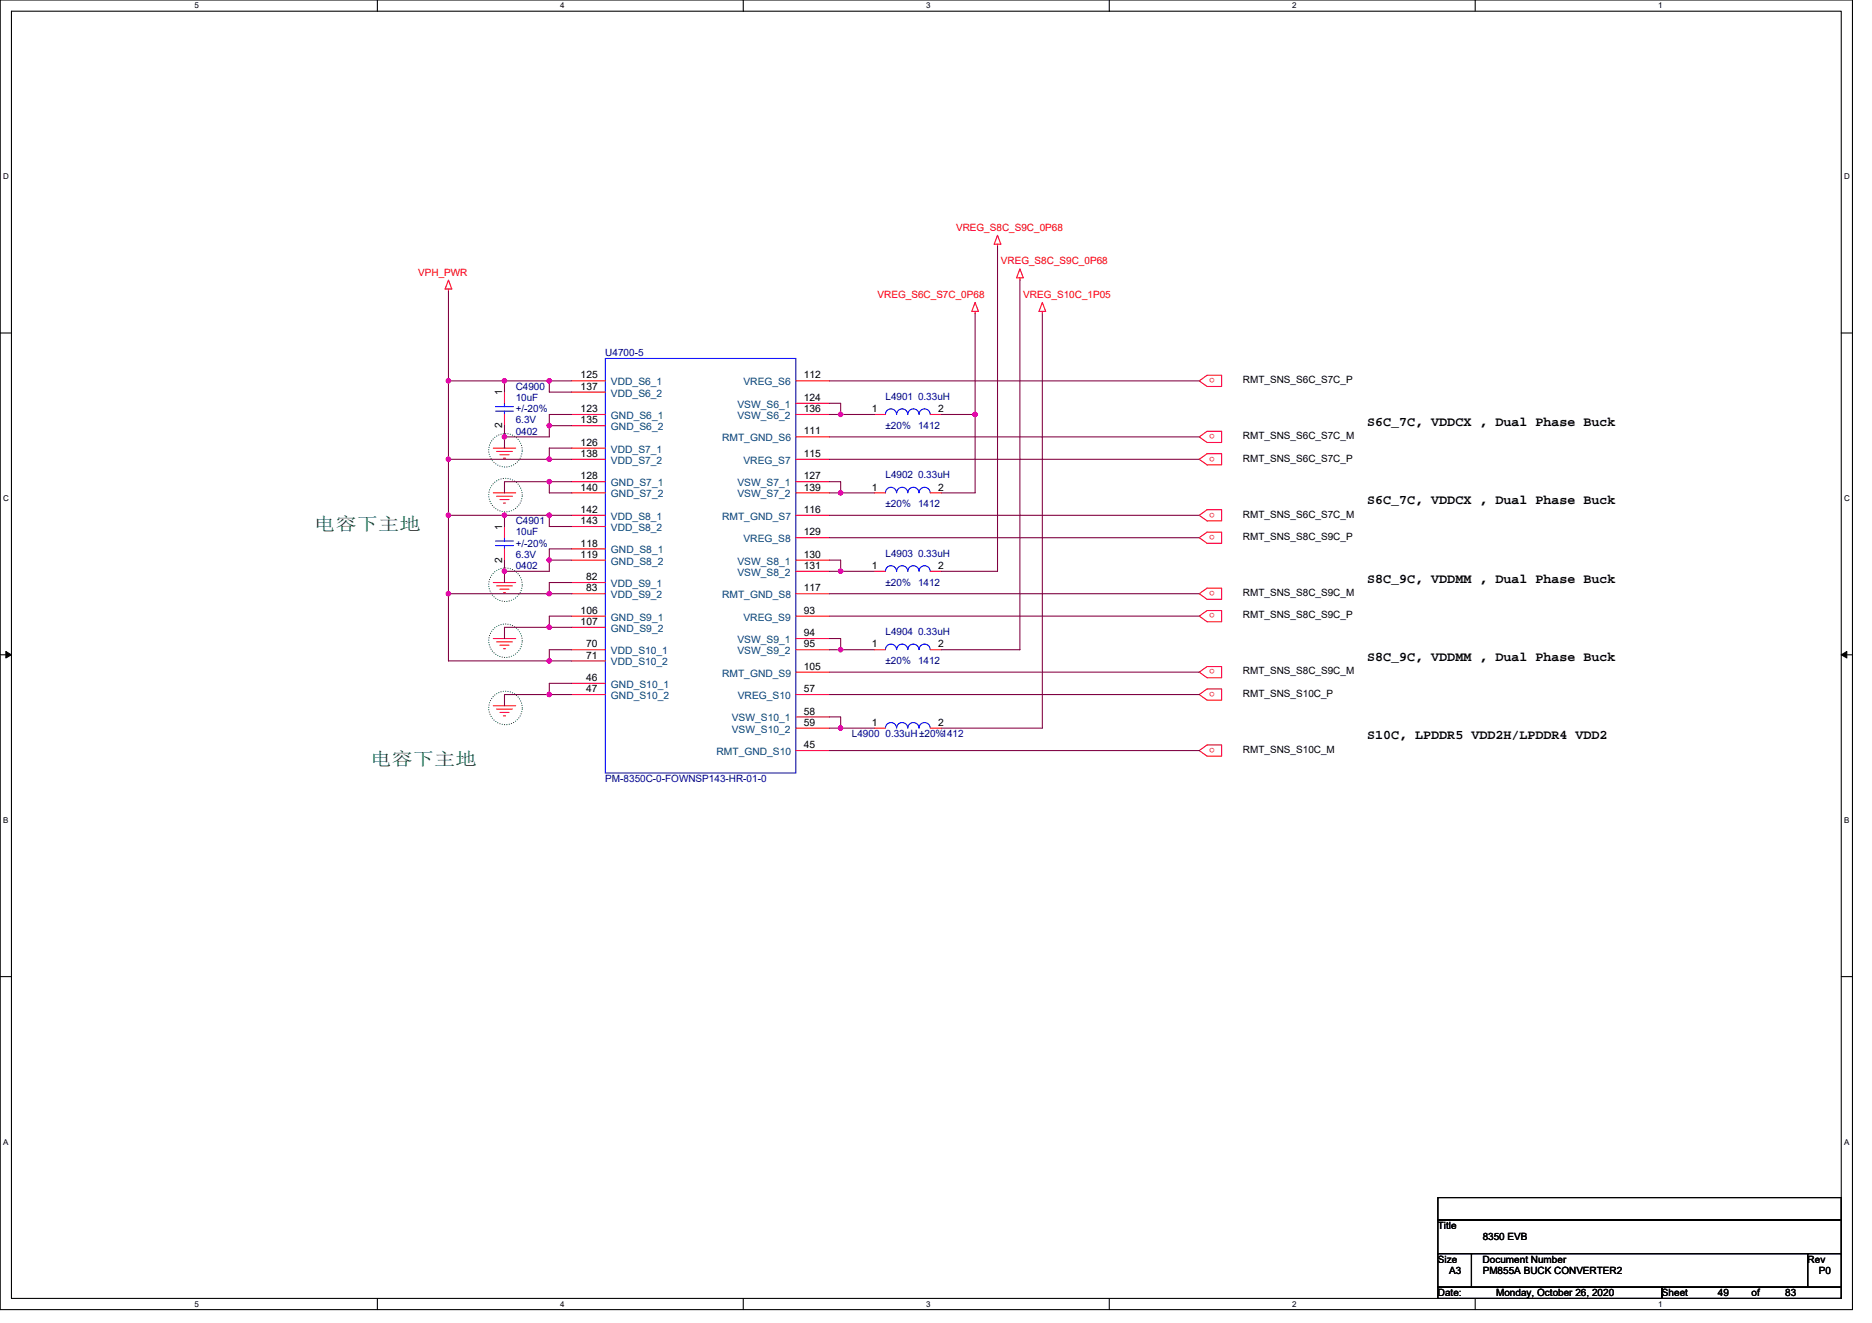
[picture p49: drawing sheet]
<svg xmlns="http://www.w3.org/2000/svg" width="297mm" height="210mm" viewBox="0 0 297 210" stroke-linecap="round" stroke-linejoin="round" font-family="sans-serif">
<defs><g id="words">
<g font-size="2.8" fill="#008000">
<text x="49.8" y="84.1">电容下主地</text>
<text x="58.7" y="121.4">电容下主地</text>
</g>
<g font-size="2.1">
<text x="217" y="67.6">S6C_7C, VDDCX , Dual Phase Buck</text>
<text x="217" y="80">S6C_7C, VDDCX , Dual Phase Buck</text>
<text x="217" y="92.5">S8C_9C, VDDMM , Dual Phase Buck</text>
<text x="217" y="104.9">S8C_9C, VDDMM , Dual Phase Buck</text>
<text x="217" y="117.3">S10C, LPDDR5 VDD2H/LPDDR4 VDD2</text>
</g>
<g font-size="1.6" fill="#f00">
<text x="151.7" y="36.6">VREG_S8C_S9C_0P68</text>
<text x="158.8" y="42">VREG_S8C_S9C_0P68</text>
<text x="66.4" y="43.7">VPH_PWR</text>
<text x="139.3" y="47.3">VREG_S6C_S7C_0P68</text>
<text x="162.4" y="47.3">VREG_S10C_1P05</text>
<text x="192.8" y="60" transform="rotate(180 192.8 60)">o</text>
<text x="192.8" y="68.9" transform="rotate(180 192.8 68.9)">o</text>
<text x="192.8" y="72.5" transform="rotate(180 192.8 72.5)">o</text>
<text x="192.8" y="81.4" transform="rotate(180 192.8 81.4)">o</text>
<text x="192.8" y="84.9" transform="rotate(180 192.8 84.9)">o</text>
<text x="192.8" y="93.8" transform="rotate(180 192.8 93.8)">o</text>
<text x="192.8" y="97.4" transform="rotate(180 192.8 97.4)">o</text>
<text x="192.8" y="106.3" transform="rotate(180 192.8 106.3)">o</text>
<text x="192.8" y="109.8" transform="rotate(180 192.8 109.8)">o</text>
<text x="192.8" y="118.7" transform="rotate(180 192.8 118.7)">o</text>
</g>
<g font-size="1.6" fill="#000080">
<text x="96.1" y="56.5">U4700-5</text>
<text x="81.8" y="61.9">C4900</text>
<text x="81.8" y="63.6">10uF</text>
<text x="81.8" y="65.4">+/-20%</text>
<text x="140.5" y="63.5">L4901 0.33uH</text>
<text x="81.8" y="69">0402</text>
<text x="81.8" y="67.2">6.3V</text>
<text x="140.5" y="68.1">±20%</text>
<text x="145.7" y="68.1">1412</text>
<text x="140.5" y="75.9">L4902 0.33uH</text>
<text x="81.8" y="83.2">C4901</text>
<text x="140.5" y="80.5">±20%</text>
<text x="145.7" y="80.5">1412</text>
<text x="81.8" y="85">10uF</text>
<text x="81.8" y="88.5">6.3V</text>
<text x="81.8" y="86.8">+/-20%</text>
<text x="140.5" y="88.4">L4903 0.33uH</text>
<text x="81.8" y="90.3">0402</text>
<text x="140.5" y="93">±20%</text>
<text x="145.7" y="93">1412</text>
<text x="140.5" y="100.8">L4904 0.33uH</text>
<text x="140.5" y="105.4">±20%</text>
<text x="145.7" y="105.4">1412</text>
<text x="135.2" y="117">L4900 0.33uH±20%1412</text>
<text x="96.1" y="124.1">PM-8350C-0-FOWNSP143-HR-01-0</text>
</g>
<g font-size="1.6">
<text x="79.7" y="62.8" transform="rotate(-90 79.7 62.8)">1</text>
<text x="92.1" y="60.1">125</text>
<text x="92.1" y="61.8">137</text>
<text x="92.1" y="65.4">123</text>
<text x="127.5" y="60.1">112</text>
<text x="127.5" y="63.6">124</text>
<text x="127.5" y="65.4">136</text>
<text x="138.4" y="65.4">1</text>
<text x="148.9" y="65.4">2</text>
<text x="197.2" y="60.8">RMT_SNS_S6C_S7C_P</text>
<text x="79.7" y="67.9" transform="rotate(-90 79.7 67.9)">2</text>
<text x="92.1" y="67.2">135</text>
<text x="92.1" y="70.7">126</text>
<text x="127.5" y="69">111</text>
<text x="197.2" y="69.7">RMT_SNS_S6C_S7C_M</text>
<text x="92.1" y="72.5">138</text>
<text x="92.1" y="76.1">128</text>
<text x="92.1" y="77.9">140</text>
<text x="127.5" y="72.5">115</text>
<text x="127.5" y="76.1">127</text>
<text x="127.5" y="77.9">139</text>
<text x="138.4" y="77.9">1</text>
<text x="148.9" y="77.9">2</text>
<text x="197.2" y="73.3">RMT_SNS_S6C_S7C_P</text>
<text x="92.1" y="81.4">142</text>
<text x="92.1" y="83.2">143</text>
<text x="127.5" y="81.4">116</text>
<text x="197.2" y="82.1">RMT_SNS_S6C_S7C_M</text>
<text x="79.7" y="89.3" transform="rotate(-90 79.7 89.3)">2</text>
<text x="79.7" y="84.1" transform="rotate(-90 79.7 84.1)">1</text>
<text x="92.1" y="86.7">118</text>
<text x="92.1" y="88.5">119</text>
<text x="127.5" y="85">129</text>
<text x="127.5" y="88.5">130</text>
<text x="197.2" y="85.7">RMT_SNS_S8C_S9C_P</text>
<text x="93" y="92.1">82</text>
<text x="93" y="93.9">83</text>
<text x="127.5" y="93.9">117</text>
<text x="127.5" y="90.3">131</text>
<text x="138.4" y="90.3">1</text>
<text x="148.9" y="90.3">2</text>
<text x="197.2" y="94.6">RMT_SNS_S8C_S9C_M</text>
<text x="92.1" y="97.4">106</text>
<text x="92.1" y="99.2">107</text>
<text x="127.5" y="97.4">93</text>
<text x="127.5" y="101">94</text>
<text x="197.2" y="98.1">RMT_SNS_S8C_S9C_P</text>
<text x="93" y="102.7">70</text>
<text x="93" y="104.5">71</text>
<text x="127.5" y="106.3">105</text>
<text x="127.5" y="102.7">95</text>
<text x="138.4" y="102.7">1</text>
<text x="148.9" y="102.7">2</text>
<text x="197.2" y="107">RMT_SNS_S8C_S9C_M</text>
<text x="93" y="108.1">46</text>
<text x="93" y="109.9">47</text>
<text x="127.5" y="113.4">58</text>
<text x="127.5" y="109.9">57</text>
<text x="197.2" y="110.6">RMT_SNS_S10C_P</text>
<text x="127.5" y="118.7">45</text>
<text x="127.5" y="115.2">59</text>
<text x="138.4" y="115.2">1</text>
<text x="148.9" y="115.2">2</text>
<text x="197.2" y="119.5">RMT_SNS_S10C_M</text>
<text x="228.1" y="195.1">Title</text>
<text x="235.3" y="196.8">8350 EVB</text>
<text x="228.1" y="200.4">Size</text>
<text x="229.9" y="202.2">A3</text>
<text x="235.3" y="200.4">Document Number</text>
<text x="235.3" y="202.2">PM855A BUCK CONVERTER2</text>
<text x="286.8" y="200.4">Rev</text>
<text x="288.6" y="202.2">P0</text>
<text x="228.1" y="205.7">Date:</text>
<text x="237.4" y="205.7">Monday, October 26, 2020</text>
<text x="263.7" y="205.7">Sheet</text>
<text x="272.6" y="205.7">49</text>
<text x="277.9" y="205.7">of</text>
<text x="283.3" y="205.7">83</text>
</g>
<g font-size="1.6" fill="#004080">
<text x="96.9" y="61.2">VDD_S6_1</text>
<text x="96.9" y="62.9">VDD_S6_2</text>
<text x="117" y="64.7">VSW_S6_1</text>
<text x="118" y="61.2">VREG_S6</text>
<text x="96.9" y="66.5">GND_S6_1</text>
<text x="96.9" y="68.3">GND_S6_2</text>
<text x="96.9" y="71.8">VDD_S7_1</text>
<text x="114.6" y="70.1">RMT_GND_S6</text>
<text x="117" y="66.5">VSW_S6_2</text>
<text x="96.9" y="73.6">VDD_S7_2</text>
<text x="96.9" y="77.2">GND_S7_1</text>
<text x="117" y="77.2">VSW_S7_1</text>
<text x="118" y="73.6">VREG_S7</text>
<text x="96.9" y="79">GND_S7_2</text>
<text x="96.9" y="82.5">VDD_S8_1</text>
<text x="114.6" y="82.5">RMT_GND_S7</text>
<text x="117" y="79">VSW_S7_2</text>
<text x="96.9" y="84.3">VDD_S8_2</text>
<text x="96.9" y="87.8">GND_S8_1</text>
<text x="96.9" y="89.6">GND_S8_2</text>
<text x="117" y="89.6">VSW_S8_1</text>
<text x="118" y="86.1">VREG_S8</text>
<text x="96.9" y="93.2">VDD_S9_1</text>
<text x="96.9" y="95">VDD_S9_2</text>
<text x="114.6" y="95">RMT_GND_S8</text>
<text x="117" y="91.4">VSW_S8_2</text>
<text x="96.9" y="98.5">GND_S9_1</text>
<text x="96.9" y="100.3">GND_S9_2</text>
<text x="118" y="98.5">VREG_S9</text>
<text x="96.9" y="103.8">VDD_S10_1</text>
<text x="96.9" y="105.6">VDD_S10_2</text>
<text x="114.6" y="107.4">RMT_GND_S9</text>
<text x="117" y="102.1">VSW_S9_1</text>
<text x="117" y="103.8">VSW_S9_2</text>
<text x="96.9" y="109.2">GND_S10_1</text>
<text x="96.9" y="111">GND_S10_2</text>
<text x="117.1" y="111">VREG_S10</text>
<text x="113.7" y="119.8">RMT_GND_S10</text>
<text x="116.1" y="114.5">VSW_S10_1</text>
<text x="116.1" y="116.3">VSW_S10_2</text>
</g>
<g font-size="1.3">
<text x="30.8" y="1.3">5</text>
<text x="88.9" y="1.3">4</text>
<text x="147" y="1.3">3</text>
<text x="205" y="1.3">2</text>
<text x="263.1" y="1.3">1</text>
<text x=".5" y="28.4">D</text>
<text x="292.6" y="28.4">D</text>
<text x=".5" y="79.5">C</text>
<text x="292.6" y="79.5">C</text>
<text x=".5" y="130.6">B</text>
<text x="292.6" y="130.6">B</text>
<text x=".5" y="181.7">A</text>
<text x="292.6" y="181.7">A</text>
<text x="30.8" y="207.4">5</text>
<text x="88.9" y="207.4">4</text>
<text x="147" y="207.4">3</text>
<text x="205" y="207.4">2</text>
<text x="263.1" y="207.4">1</text>
</g>
</g></defs>
<path d="M0 0h293.9v207.9h-293.9zM1.8 1.8h290.4v204.3h-290.4z" fill="none" stroke="#000" stroke-width=".17"/>
<g fill="#fff">
<path d="M30.8 .2h.7v1.4h-.7z"/>
<path d="M30.8 206.3h.7v1.4h-.7z"/>
</g>
<path d="M59.9 0v1.8M59.9 206.1v1.8" fill="none" stroke="#000" stroke-width=".17"/>
<g fill="#fff">
<path d="M88.9 .2h.7v1.4h-.7z"/>
<path d="M88.9 206.3h.7v1.4h-.7z"/>
</g>
<path d="M117.9 0v1.8M117.9 206.1v1.8" fill="none" stroke="#000" stroke-width=".17"/>
<g fill="#fff">
<path d="M147 .2h.7v1.4h-.7z"/>
<path d="M147 206.3h.7v1.4h-.7z"/>
</g>
<path d="M176 0v1.8M176 206.1v1.8" fill="none" stroke="#000" stroke-width=".17"/>
<g fill="#fff">
<path d="M205 .2h.7v1.4h-.7z"/>
<path d="M205 206.3h.7v1.4h-.7z"/>
</g>
<path d="M234.1 0v1.8M234.1 206.1v1.8" fill="none" stroke="#000" stroke-width=".17"/>
<g fill="#fff">
<path d="M263.1 .2h.7v1.4h-.7z"/>
<path d="M263.1 206.3h.7v1.4h-.7z"/>
<path d="M.5 27.3h.9v1.4h-.9z"/>
<path d="M292.6 27.3h.9v1.4h-.9z"/>
<path d="M.5 78.4h.9v1.4h-.9z"/>
<path d="M292.6 78.4h.9v1.4h-.9z"/>
</g>
<path d="M0 52.9h1.8M292.2 52.9h1.7" fill="none" stroke="#000" stroke-width=".17"/>
<g fill="#fff">
<path d="M.5 129.5h.8v1.4h-.8z"/>
<path d="M292.6 129.5h.9v1.4h-.9z"/>
</g>
<path d="M0 103.9h1.8M292.2 103.9h1.7" fill="none" stroke="#000" stroke-width=".17"/>
<path d="M.9 103.4l.9 .5-.9 .5zM292.2 103.9l.8-.5v1z" fill="#000" stroke="#000" stroke-width=".16"/>
<g fill="#fff">
<path d="M.5 180.5h.8v1.4h-.8z"/>
<path d="M292.6 180.5h.9v1.4h-.9z"/>
</g>
<path d="M0 155h1.8M292.2 155h1.7M228.2 190.1h64v3.5h-64zM228.2 193.6h64v5.4h-64zM228.2 199h5.3v5.3h-5.3zM233.5 199h53.3v5.3h-53.3zM286.8 199h5.4v5.3h-5.4zM228.2 204.3h35.5v1.8h-35.5zM263.7 204.3h28.5v1.8h-28.5z" fill="none" stroke="#000" stroke-width=".17"/>
<g fill="none" stroke="#008000" stroke-width=".17" stroke-dasharray="0 .3">
<circle cx="80.2" cy="78.6" r="2.66"/>
<circle cx="80.2" cy="71.5" r="2.66"/>
<circle cx="80.2" cy="92.8" r="2.66"/>
<circle cx="80.2" cy="112.4" r="2.66"/>
<circle cx="80.2" cy="101.7" r="2.66"/>
</g>
<g fill="none" stroke="#f00" stroke-width=".17">
<path d="M158.3 37.3l.5 1.5h-1zM158.3 38.8v.3M71.2 44.5l.5 1.4h-1.1zM71.2 45.9v.3M154.7 48l.6 1.4h-1.1zM154.7 49.4v.4M161.8 42.7l.6 1.4h-1.1zM161.8 44.1v.4M165.4 48l.5 1.4h-1zM165.4 49.4v.4M78.3 71.1h3.5M78.3 78.2h3.5"/>
<path d="M78.8 71.6h2.5M78.8 78.8h2.5M79.3 72.2h1.5M79.3 79.3h1.5M79.9 72.7h.3M79.9 79.8h.3M80 62.2v1.8M80 65.8v1.8M90.7 60.5h5.4M90.7 62.2h5.4M90.7 65.8h5.4M90.7 67.6h5.4"/>
<path d="M90.7 71.1h5.4M90.7 72.9h5.4M90.7 76.5h5.4M90.7 78.2h5.4M126.3 60.5h5.3M126.3 64h5.3M126.3 65.8h5.3M126.3 69.3h5.3M126.3 72.9h5.3M126.3 76.5h5.3M126.3 78.2h5.3M138.7 78.2h1.8"/>
<path d="M138.7 65.8h1.8M147.6 78.2h1.8M147.6 65.8h1.8M190.3 72.9l1.2-.9h2.3v1.8h-2.3zM190.3 60.5l1.2-.9h2.3v1.7h-2.3zM190.3 69.3l1.2-.8h2.3v1.7h-2.3zM78.3 92.5h3.5M78.8 93h2.5M79.3 93.5h1.5M79.9 94.1h.3M80 83.6v1.7M80 87.1v1.8"/>
<path d="M90.7 81.8h5.4M90.7 83.6h5.4M90.7 87.1h5.4M90.7 88.9h5.4M90.7 92.5h5.4M90.7 94.2h5.4M90.7 97.8h5.4M90.7 99.6h5.4M126.3 81.8h5.3M126.3 85.3h5.3M126.3 88.9h5.3M126.3 90.7h5.3"/>
<path d="M126.3 94.2h5.3M126.3 97.8h5.3M138.7 90.7h1.8M147.6 90.7h1.8M190.3 81.8l1.2-.9h2.3v1.8h-2.3zM190.3 85.3l1.2-.8h2.3v1.7h-2.3zM190.3 94.2l1.2-.9h2.3v1.8h-2.3zM190.3 97.8l1.2-.9h2.3v1.8h-2.3zM78.3 101.3h3.5M78.3 112h3.5M78.8 101.9h2.5M78.8 112.5h2.5"/>
<path d="M79.3 102.4h1.5M79.3 113.1h1.5M79.9 103h.3M79.9 113.6h.3M90.7 103.1h5.4M90.7 104.9h5.4M90.7 108.5h5.4M90.7 110.2h5.4M126.3 101.3h5.3M126.3 103.1h5.3M126.3 106.7h5.3M126.3 110.2h5.3"/>
<path d="M126.3 113.8h5.3M126.3 115.6h5.3M126.3 119.1h5.3M138.7 103.1h1.8M138.7 115.6h1.8M147.6 103.1h1.8M147.6 115.6h1.8M190.3 106.7l1.2-.9h2.3v1.8h-2.3zM190.3 110.2l1.2-.9h2.3v1.8h-2.3zM190.3 119.1l1.2-.9h2.3v1.8h-2.3z"/>
</g>
<g fill="none" stroke="#00f" stroke-width=".17">
<path d="M96.1 56.9h30.2v65.8h-30.2zM78.6 64.5h2.9M78.6 65.3h2.9M80 64v.5M80 65.3v.5M142.3 78.2a.88 .88 0 0 0-.9-.9 .88 .88 0 0 0-.9 .9M142.3 65.8a.88 .88 0 0 0-.9-.9 .88 .88 0 0 0-.9 .9M144 78.2a.88 .88 0 0 0-.8-.9 .88 .88 0 0 0-.9 .9M144 65.8a.88 .88 0 0 0-.8-.9 .88 .88 0 0 0-.9 .9M147.6 78.2a.89 .89 0 0 0-.9-.9 .89 .89 0 0 0-.9 .9 .88 .88 0 0 0-.9-.9 .88 .88 0 0 0-.8 .9M147.6 65.8a.89 .89 0 0 0-.9-.9 .89 .89 0 0 0-.9 .9 .88 .88 0 0 0-.9-.9 .88 .88 0 0 0-.8 .9M78.6 85.9h2.9"/>
<path d="M78.6 86.6h2.9M80 85.3v.6M80 86.6v.5M140.5 90.7a.88 .88 0 0 1 .9-.9 .88 .88 0 0 1 .9 .9M142.3 90.7a.88 .88 0 0 1 .9-.9 .88 .88 0 0 1 .8 .9M144.1 90.7a.88 .88 0 0 1 .8-.9 .88 .88 0 0 1 .9 .9 .89 .89 0 0 1 .9-.9 .89 .89 0 0 1 .9 .9M140.5 103.1a.88 .88 0 0 1 .9-.9 .88 .88 0 0 1 .9 .9M140.5 115.5a.88 .88 0 0 1 .9-.8 .88 .88 0 0 1 .9 .8M142.3 103.1a.88 .88 0 0 1 .9-.9 .88 .88 0 0 1 .8 .9M142.3 115.5a.88 .88 0 0 1 .9-.8 .88 .88 0 0 1 .8 .8M144.1 103.1a.88 .88 0 0 1 .8-.9 .88 .88 0 0 1 .9 .9 .89 .89 0 0 1 .9-.9 .89 .89 0 0 1 .9 .9M144.1 115.5a.88 .88 0 0 1 .8-.8 .88 .88 0 0 1 .9 .8 .89 .89 0 0 1 .9-.8 .89 .89 0 0 1 .9 .8"/>
</g>
<g fill="none" stroke="#800040" stroke-width=".17">
<path d="M158.3 39.1v51.6h-8.9M71.2 46.2v14.3M154.7 49.8v16M161.8 44.4v58.7h-12.4M165.4 49.8v65.8h-16M71.2 60.5h8.8M71.2 60.5v12.4M71.2 72.9h16M71.2 72.9v8.9M80 60.5v1.7M80 67.6v1.7M80 69.3v1.8"/>
<path d="M80 60.5h7.2M87.2 60.5v1.7h3.5M87.2 67.6v1.7h-7.2M87.2 76.5h-7.2v1.7M87.2 76.5v1.7h3.5M87.2 60.5h3.5M87.2 67.6h3.5M87.2 72.9h3.5M87.2 76.5h3.5M90.7 65.8h-3.5v1.8M90.7 71.1h-3.5v1.8M131.6 72.9h58.7"/>
<path d="M131.6 69.3h58.7M131.6 64h1.8v1.8M131.6 65.8h1.8M131.6 76.5h1.8v1.7M131.6 78.2h1.8M131.6 60.5h58.7M133.4 65.8h5.3M133.4 78.2h5.3M149.4 65.8h5.3M154.7 65.8v12.4h-5.3M71.2 94.2h16M71.2 94.2v10.7h16"/>
<path d="M80 90.7v1.8M80 88.9v1.8M80 81.8h-8.8v12.4M87.2 81.8h-7.2v1.8M87.2 81.8v1.8h3.5M87.2 88.9v1.8h-7.2M87.2 99.6h-7.2v1.7M87.2 88.9h3.5M87.2 81.8h3.5M87.2 94.2h3.5M87.2 99.6h3.5M90.7 87.1h-3.5v1.8"/>
<path d="M90.7 92.5h-3.5v1.7M90.7 97.8h-3.5v1.8M131.6 81.8h58.7M131.6 85.3h58.7M131.6 94.2h58.7M131.6 97.8h58.7M131.6 88.9h1.8v1.8M131.6 90.7h1.8M133.4 90.7h5.3M87.2 110.2h-7.2v1.8M87.2 104.9h3.5M87.2 110.2h3.5"/>
<path d="M90.7 103.1h-3.5v1.8M90.7 108.5h-3.5v1.7M131.6 106.7h58.7M131.6 110.2h58.7M131.6 119.1h58.7M131.6 101.3h1.8v1.8M131.6 103.1h1.8M131.6 113.8h1.8v1.8M131.6 115.6h1.8M133.4 103.1h5.3M133.4 115.6h5.3"/>
</g>
<g fill="#f0f" stroke="#f0f" stroke-width=".17">
<circle cx="71.1" cy="60.4" r=".35"/>
<circle cx="80" cy="60.4" r=".35"/>
<circle cx="87.1" cy="60.4" r=".35"/>
<circle cx="87.1" cy="67.6" r=".35"/>
<circle cx="133.4" cy="65.8" r=".35"/>
<circle cx="80" cy="69.3" r=".35"/>
<circle cx="87.1" cy="72.9" r=".35"/>
<circle cx="71.1" cy="72.9" r=".35"/>
<circle cx="133.4" cy="78.2" r=".35"/>
<circle cx="87.1" cy="76.4" r=".35"/>
<circle cx="87.1" cy="81.8" r=".35"/>
<circle cx="71.1" cy="81.8" r=".35"/>
<circle cx="80" cy="81.8" r=".35"/>
<circle cx="80" cy="90.7" r=".35"/>
<circle cx="133.4" cy="90.7" r=".35"/>
<circle cx="87.1" cy="94.2" r=".35"/>
<circle cx="71.1" cy="94.2" r=".35"/>
<circle cx="87.1" cy="99.6" r=".35"/>
<circle cx="133.4" cy="103.1" r=".35"/>
<circle cx="87.1" cy="104.9" r=".35"/>
<circle cx="87.1" cy="110.2" r=".35"/>
<circle cx="133.4" cy="115.6" r=".35"/>
<circle cx="87.1" cy="88.9" r=".35"/>
<circle cx="154.7" cy="65.8" r=".35"/>
</g>
<use href="#words"/>
</svg>
